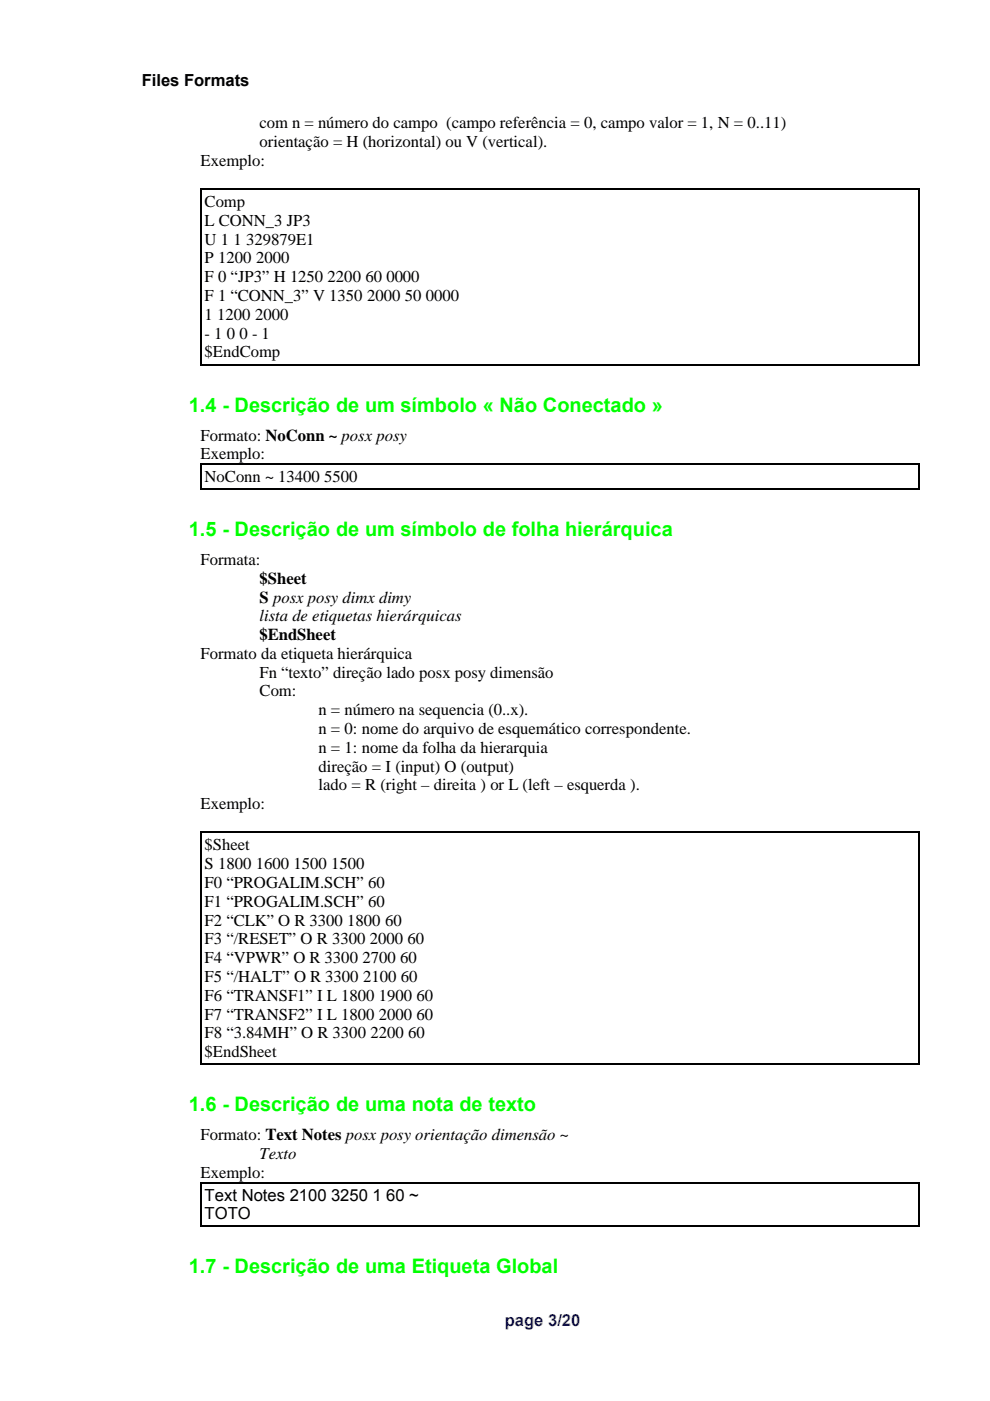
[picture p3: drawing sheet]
<svg xmlns="http://www.w3.org/2000/svg" width="210mm" height="297mm" viewBox="0 0 210 297" stroke-linecap="round" stroke-linejoin="round" font-family="sans-serif">
<defs><g id="words">
<g font-size="4.2" fill="#0f0">
<text x="40" y="87.3">1.4 - Descrição de um símbolo « Não Conectado »</text>
<text x="40" y="113.7">1.5 - Descrição de um símbolo de folha hierárquica</text>
<text x="40" y="235.7">1.6 - Descrição de uma nota de texto</text>
<text x="40" y="269.9">1.7 - Descrição de uma Etiqueta Global</text>
</g>
<g font-size="3.5">
<text x="30.1" y="18.3">Files Formats</text>
<text x="55" y="27.2">com n = número do campo (campo referência = 0, campo valor = 1, N = 0..11)</text>
<text x="42.5" y="35.2">Exemplo:</text>
<text x="55" y="31.2">orientação = H (horizontal) ou V (vertical).</text>
<text x="43.4" y="43.9">Comp</text>
<text x="43.4" y="47.9">L CONN_3 JP3</text>
<text x="43.4" y="51.9">U 1</text>
<text x="49.5" y="51.9">1 329879E1</text>
<text x="43.4" y="55.8">P 1200</text>
<text x="43.4" y="59.8">F 0 “JP3” H 1250</text>
<text x="54.3" y="55.8">2000</text>
<text x="69.5" y="59.8">2200</text>
<text x="77.5" y="59.8">60</text>
<text x="81.9" y="59.8">0000</text>
<text x="43.4" y="63.8">F 1 “CONN_3” V 1350</text>
<text x="77.8" y="63.8">2000</text>
<text x="85.8" y="63.8">50 0000</text>
<text x="43.4" y="67.8">1</text>
<text x="43.4" y="71.8">- 1 0</text>
<text x="46.1" y="67.8">1200</text>
<text x="50.8" y="71.8">0 - 1</text>
<text x="54.1" y="67.8">2000</text>
<text x="43.4" y="75.8">$EndComp</text>
<text x="42.5" y="93.4">Formato: NoConn ~ posx posy</text>
<text x="42.5" y="97.4">Exemplo:</text>
<text x="43.4" y="102.2">NoConn ~ 13400</text>
<text x="68.8" y="102.2">5500</text>
<text x="42.5" y="119.8">Formata:</text>
<text x="55" y="123.8">$Sheet</text>
<text x="55" y="127.8">S posx posy dimx dimy</text>
<text x="55" y="131.8">lista de etiquetas hierárquicas</text>
<text x="55" y="135.8">$EndSheet</text>
<text x="42.5" y="139.7">Formato da etiqueta hierárquica</text>
<text x="55" y="143.7">Fn “texto” direção lado posx posy dimensão</text>
<text x="55" y="147.6">Com:</text>
<text x="67.6" y="151.6">n = número na sequencia (0..x).</text>
<text x="67.6" y="155.6">n = 0: nome do arquivo de esquemático correspondente.</text>
<text x="67.6" y="159.6">n = 1: nome da folha da hierarquia</text>
<text x="67.6" y="163.6">direção = I (input) O (output)</text>
<text x="67.6" y="167.6">lado = R (right – direita ) or L (left – esquerda ).</text>
<text x="42.5" y="171.6">Exemplo:</text>
<text x="43.4" y="180.3">$Sheet</text>
<text x="43.4" y="184.3">S 1800</text>
<text x="54.2" y="184.3">1600</text>
<text x="62.2" y="184.3">1500</text>
<text x="70.2" y="184.3">1500</text>
<text x="43.4" y="188.3">F0 “PROGALIM.SCH” 60</text>
<text x="43.4" y="192.3">F1 “PROGALIM.SCH” 60</text>
<text x="43.4" y="196.3">F2 “CLK” O R 3300</text>
<text x="73.6" y="196.3">1800</text>
<text x="81.6" y="196.3">60</text>
<text x="43.4" y="200.2">F3 “/RESET” O R 3300</text>
<text x="78.4" y="200.2">2000</text>
<text x="86.4" y="200.2">60</text>
<text x="43.4" y="204.2">F4 “VPWR” O R 3300</text>
<text x="43.4" y="208.2">F5 “/HALT” O R 3300</text>
<text x="76.8" y="204.2">2700</text>
<text x="77" y="208.2">2100</text>
<text x="84.8" y="204.2">60</text>
<text x="85" y="208.2">60</text>
<text x="43.4" y="212.2">F6 “TRANSF1” I L 1800</text>
<text x="80.3" y="212.2">1900</text>
<text x="88.3" y="212.2">60</text>
<text x="43.4" y="216.2">F7 “TRANSF2” I L 1800</text>
<text x="43.4" y="220.2">F8 “3.84MH” O R 3300</text>
<text x="78.5" y="220.2">2200</text>
<text x="80.3" y="216.2">2000</text>
<text x="86.5" y="220.2">60</text>
<text x="88.3" y="216.2">60</text>
<text x="43.4" y="224.2">$EndSheet</text>
<text x="42.5" y="241.8">Formato: Text Notes posx posy orientação dimensão ~</text>
<text x="55" y="245.7">Texto</text>
<text x="42.5" y="249.7">Exemplo:</text>
<text x="43.4" y="254.6">Text Notes 2100</text>
<text x="70.2" y="254.6">3250</text>
<text x="79" y="254.6">1</text>
<text x="81.9" y="254.6">60 ~</text>
<text x="43.4" y="258.5">TOTO</text>
</g>
<text font-size="3.5" fill="#00f" x="107" y="281.2">page 3/20</text>
</g></defs>
<g fill="none" stroke="#000" stroke-width=".32">
<path d="M42.7 39.9v37.6M194.9 39.9v37.6M42.5 40.1h152.5M42.5 77.3h152.5M42.5 98.4h152.5M42.7 98.2v5.7M194.9 98.2v5.7M42.5 103.8h152.5M42.5 176.5h152.5M42.7 176.3v49.5M194.9 176.3v49.5M42.5 225.7h152.5"/>
<path d="M42.5 250.7h152.5M42.5 259.9h152.5M42.7 250.6v9.5M194.9 250.6v9.5"/>
</g>
<use href="#words"/>
</svg>
